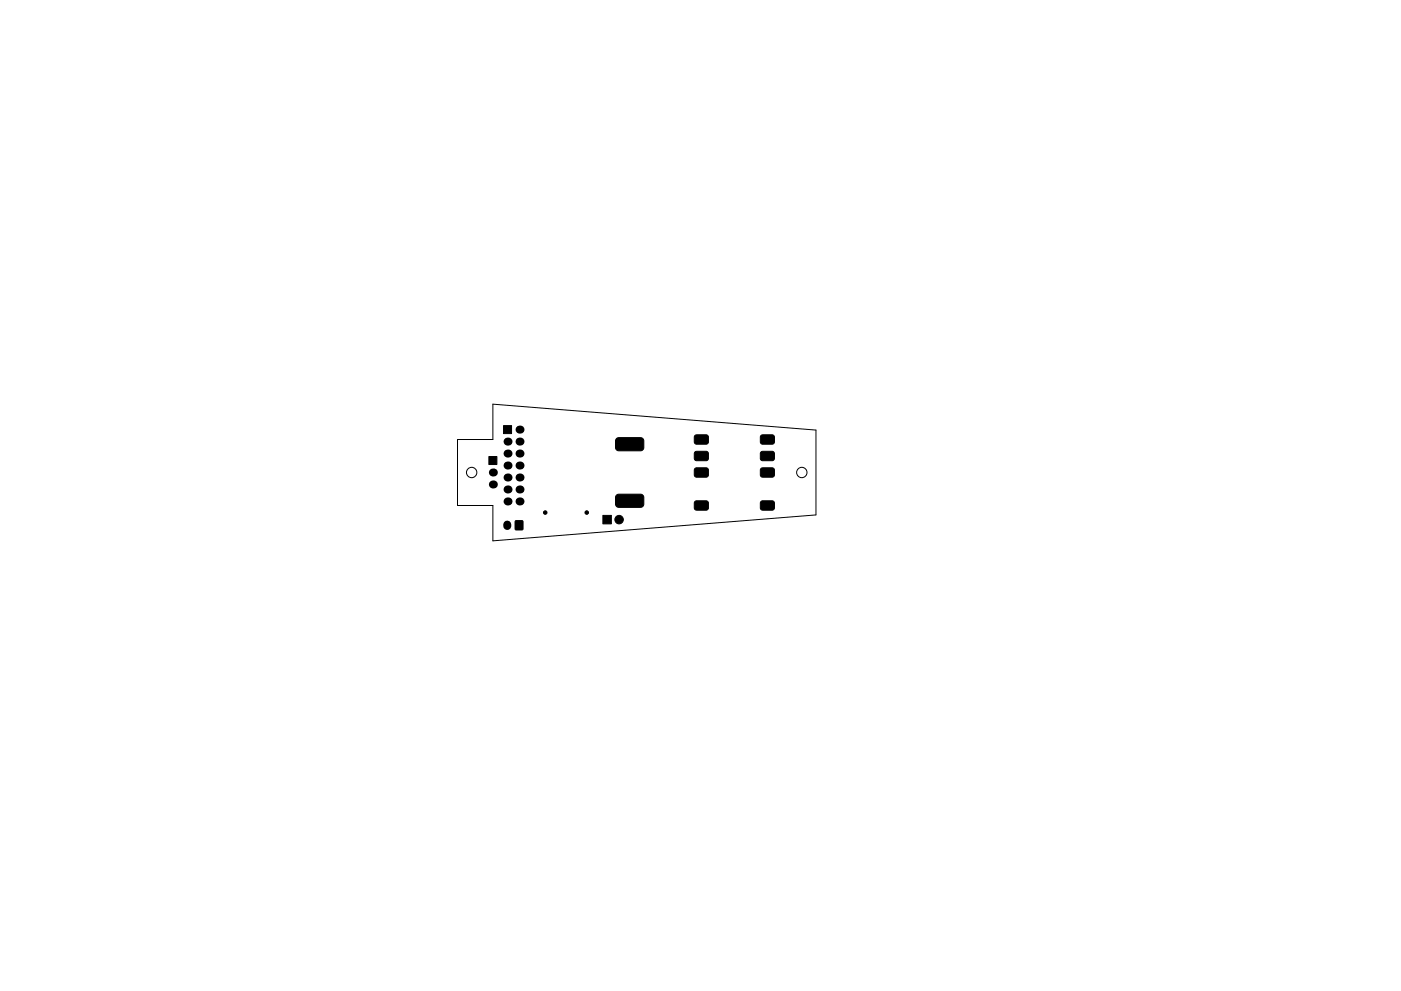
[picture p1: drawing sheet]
<svg xmlns="http://www.w3.org/2000/svg" width="297mm" height="210mm" viewBox="0 0 297 210" stroke-linecap="round" stroke-linejoin="round" font-family="sans-serif">
<g fill="none" stroke="#000" stroke-width=".21">
<path d="M104.5 85.7l68.5 5.5v18l-68.5 5.5v-7.5h-7.5v-14h7.5z"/>
<circle cx="100" cy="100.2" r="1.1"/>
<circle cx="170" cy="100.2" r="1.1"/>
</g>
<g fill="#000" stroke="#000" stroke-width=".21">
<path d="M103.7 96.9h1.7v1.7h-1.7zM106.8 90.3h1.7v1.7h-1.7zM130.7 93.1l.5-.3h4.6a.7 .7 0 0 1 .7 .7v1.4a.7 .7 0 0 1-.7 .7h-4.6a.7 .7 0 0 1-.7-.7v-1.4zM147.3 92.4l.4-.2 2.2 .1 .3 .4-.1 1.3-.4 .2h-2.2l-.3-.4v-1.1zM147.3 95.9l.4-.2 2.2 .1 .3 .4-.1 1.3-.4 .2h-2.2l-.3-.4v-1.1zM147.3 99.4l.4-.2 2.2 .1 .3 .4-.1 1.3-.4 .2h-2.2l-.3-.4v-1.1zM161.3 92.4l.4-.2 2.2 .1 .3 .4-.1 1.3-.4 .2h-2.2l-.3-.4v-1.1zM161.3 95.9l.4-.2 2.2 .1 .3 .4-.1 1.3-.4 .2h-2.2l-.3-.4v-1.1zM161.3 99.4l.4-.2 2.2 .1 .3 .4-.1 1.3-.4 .2h-2.2l-.3-.4v-1.1zM109.3 110.5h1.5v1.9h-1.5zM127.8 109.3h1.8v1.8h-1.8zM130.7 105.1l.5-.3h4.6a.7 .7 0 0 1 .7 .7v1.4a.7 .7 0 0 1-.7 .7h-4.6a.7 .7 0 0 1-.7-.7v-1.4z"/>
<path d="M147.3 106.4l.4-.2 2.2 .1 .3 .4-.1 1.3-.4 .2h-2.2l-.3-.4v-1.1zM161.3 106.4l.4-.2 2.2 .1 .3 .4-.1 1.3-.4 .2h-2.2l-.3-.4v-1.1z"/>
<circle cx="115.6" cy="108.7" r=".37"/>
<circle cx="124.4" cy="108.7" r=".38"/>
<circle cx="131.3" cy="110.2" r=".9"/>
</g>
<path d="M107.5 111.3v.3" fill="none" stroke="#000" stroke-width="1.7"/>
<g fill="#000">
<circle cx="107.6" cy="96.2" r=".85"/>
<circle cx="107.6" cy="98.8" r=".85"/>
<circle cx="107.6" cy="93.7" r=".85"/>
<circle cx="110.1" cy="93.7" r=".85"/>
<circle cx="110.1" cy="91.1" r=".85"/>
<circle cx="110.1" cy="96.2" r=".85"/>
<circle cx="110.1" cy="98.8" r=".85"/>
<circle cx="104.5" cy="100.2" r=".85"/>
<circle cx="104.5" cy="102.8" r=".85"/>
<circle cx="107.6" cy="101.3" r=".85"/>
<circle cx="107.6" cy="103.8" r=".85"/>
<circle cx="107.6" cy="106.4" r=".85"/>
<circle cx="110.1" cy="101.3" r=".85"/>
<circle cx="110.1" cy="106.4" r=".85"/>
<circle cx="110.1" cy="103.8" r=".85"/>
</g>
</svg>
